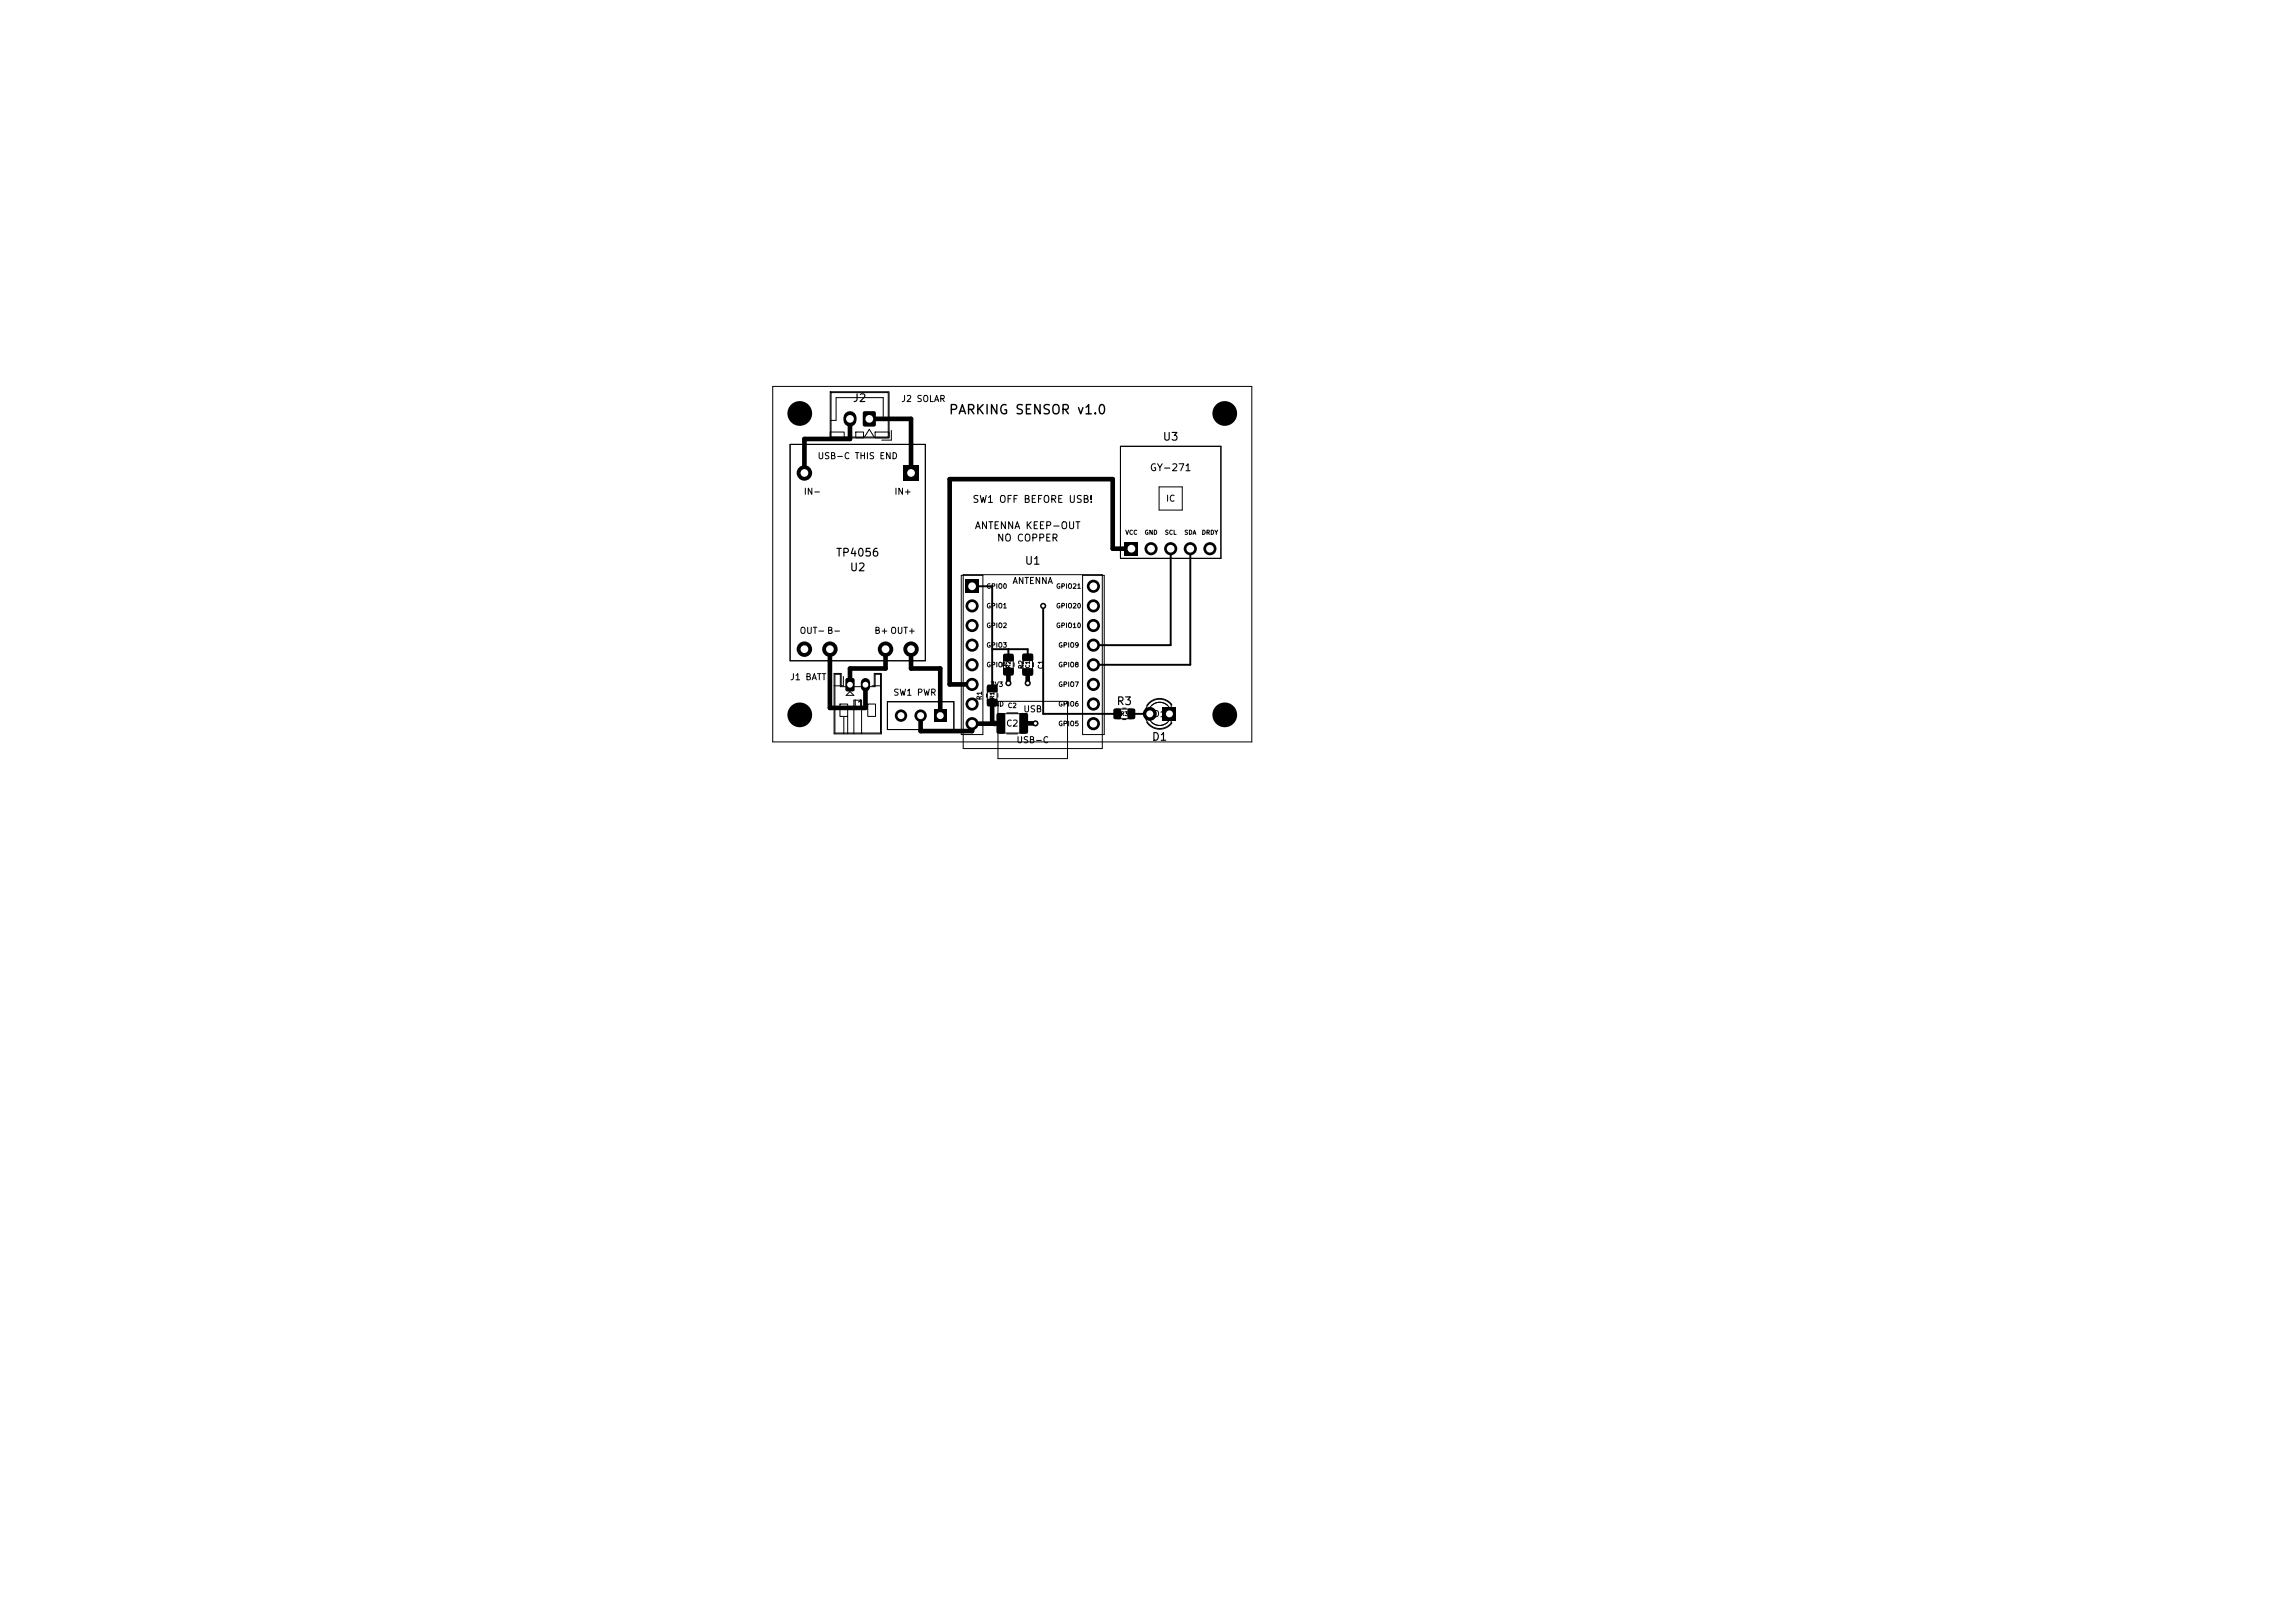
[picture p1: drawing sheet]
<svg xmlns="http://www.w3.org/2000/svg" width="297mm" height="210mm" viewBox="0 0 297 210" stroke-linecap="round" stroke-linejoin="round" font-family="sans-serif">
<defs><g id="words">
<text font-size="1.2" x="122.7" y="53.9">PARKING SENSOR v1.0</text>
<g font-size="1">
<text x="110.3" y="52.3">J2</text>
<text x="150.4" y="57.3">U3</text>
<text x="108.1" y="72.3">TP4056</text>
<text x="109.9" y="74.2">U2</text>
<text x="132.5" y="73.3">U1</text>
<text x="110" y="91.9">J1</text>
<text x="144.4" y="91.5">R3</text>
<text x="149" y="96.1">D1</text>
</g>
<g font-size=".9">
<text x="125.8" y="65.3">SW1 OFF BEFORE USB!</text>
<text x="148.7" y="61.2">GY-271</text>
<text x="126.1" y="68.7">ANTENNA KEEP-OUT</text>
<text x="128.9" y="70.3">NO COPPER</text>
</g>
<g font-size=".8">
<text x="116.6" y="52.2">J2 SOLAR</text>
<text x="105.7" y="59.6">USB-C THIS END</text>
<text x="104" y="64.2">IN-</text>
<text x="115.7" y="64.2">IN+</text>
<text x="150.8" y="65.1">IC</text>
<text x="131" y="75.8">ANTENNA</text>
<text x="103.4" y="82.2">OUT-B-</text>
<text x="113.1" y="82.2">B+OUT+</text>
<text x="102.2" y="88.2">J1 BATT</text>
<text x="115.5" y="90.2">SW1 PWR</text>
<text x="130.1" y="94.2">C2</text>
<text x="132.4" y="92.4">USB</text>
<text x="149.2" y="93">D1</text>
<text x="131.5" y="96.4">USB-C</text>
</g>
<g font-size=".6">
<text x="127.6" y="76.3">GPIO0</text>
<text x="136.6" y="76.3">GPIO21</text>
<text x="127.6" y="78.9">GPIO1</text>
<text x="127.6" y="81.4">GPIO2</text>
<text x="127.6" y="83.9">GPIO3</text>
<text x="136.6" y="78.9">GPIO20</text>
<text x="136.6" y="81.4">GPIO10</text>
<text x="136.9" y="83.9">GPIO9</text>
<text x="127.6" y="86.5">GPIO4</text>
<text x="128.1" y="89">3V3</text>
<text x="132.6" y="86.6" transform="rotate(-90 132.6 86.6)">R2</text>
<text x="135.1" y="86.6" transform="rotate(-90 135.1 86.6)">C1</text>
<text x="136.9" y="86.5">GPIO8</text>
<text x="136.9" y="89">GPIO7</text>
<text x="127.2" y="90.6" transform="rotate(-90 127.2 90.6)">R1</text>
<text x="128" y="91.6">GND</text>
<text x="128.4" y="94.1">5V</text>
<text x="130.4" y="91.8">C2</text>
<text x="136.9" y="91.6">GPIO6</text>
<text x="136.9" y="94.1">GPIO5</text>
</g>
<g font-size=".5">
<text x="145.6" y="69.3">VCC</text>
<text x="148.1" y="69.3">GND</text>
<text x="150.7" y="69.3">SCL</text>
<text x="153.2" y="69.3">SDA</text>
<text x="155.5" y="69.3">DRDY</text>
<text x="130.9" y="86.5" transform="rotate(-90 130.9 86.5)">R2</text>
<text x="133.4" y="86.5" transform="rotate(-90 133.4 86.5)">C1</text>
<text x="128.8" y="90.5" transform="rotate(-90 128.8 90.5)">R1</text>
<text x="145" y="92.7">R3</text>
</g>
</g></defs>
<g fill="#000">
<path d="M111.7 53.3l.2-.1 1.4 .1v.2v1.5v.1l-.2 .1-1.4-.1-.1-.1v-1.5zM116.9 60.2h2v2h-2zM124.9 75h1.7v1.7h-1.7zM145.6 70.2h1.7v1.7h-1.7zM109.5 87.8l.9-.1 .2 .2v1.3l-.2 .3h-.7l-.3-.2v-1.3zM120.9 91.8h1.6v1.6h-1.6zM127.8 90.5l.1-.1h1l.2 .3v.6l-.2 .1h-1l-.2-.2zM127.8 88.6h.1h1l.2 .2v.6l-.2 .2h-1l-.2-.2zM129 92.3h.8l.3 .1v2.3l-.2 .2-.7 .1-.2-.2-.1-2.3zM129.9 84.6h.2h.9l.2 .2v.6l-.3 .2h-.9l-.2-.2zM129.9 86.5l.2-.1h.9l.2 .3v.6l-.3 .1h-.9l-.2-.2zM132 92.3h.8l.2 .1v2.3l-.1 .2-.8 .1-.2-.2v-2.3z"/>
<path d="M132.3 84.6h.2h1.1l.1 .2v.6l-.2 .2-1.1-.1-.1-.2zM132.3 86.5h.2h1.1l.1 .2v.6l-.2 .2-1.1-.1-.1-.2zM144.1 91.7h.7l.3 .1v1l-.2 .3h-.6l-.2-.2v-1zM146 91.7h.7l.2 .1v1l-.1 .3h-.6l-.3-.2v-1zM150.4 91.5h1.8v1.8h-1.8z"/>
<circle cx="104.1" cy="61.2" r="1"/>
<circle cx="125.8" cy="78.4" r=".85"/>
<circle cx="135" cy="78.4" r=".4"/>
<circle cx="141.5" cy="75.9" r=".85"/>
<circle cx="141.5" cy="78.4" r=".85"/>
<circle cx="149" cy="71" r=".85"/>
<circle cx="151.5" cy="71" r=".85"/>
<circle cx="154" cy="71" r=".85"/>
<circle cx="156.6" cy="71" r=".85"/>
<circle cx="104.1" cy="84" r="1"/>
<circle cx="107.4" cy="84" r="1"/>
<circle cx="114.6" cy="84" r="1"/>
<circle cx="116.6" cy="92.6" r=".8"/>
<circle cx="117.9" cy="84" r="1"/>
<circle cx="119.1" cy="92.6" r=".8"/>
<circle cx="125.8" cy="83.5" r=".85"/>
<circle cx="125.8" cy="93.6" r=".85"/>
<circle cx="125.8" cy="88.6" r=".85"/>
<circle cx="125.8" cy="86" r=".85"/>
<circle cx="125.8" cy="91.1" r=".85"/>
<circle cx="125.8" cy="80.9" r=".85"/>
<circle cx="130.5" cy="88.4" r=".4"/>
<circle cx="133" cy="88.4" r=".4"/>
<circle cx="134" cy="93.6" r=".4"/>
<circle cx="141.5" cy="88.6" r=".85"/>
<circle cx="141.5" cy="91.1" r=".85"/>
<circle cx="141.5" cy="93.6" r=".85"/>
<circle cx="141.5" cy="83.5" r=".85"/>
<circle cx="141.5" cy="80.9" r=".85"/>
<circle cx="141.5" cy="86" r=".85"/>
<circle cx="148.8" cy="92.4" r=".9"/>
</g>
<path d="M110 54.1v.3" fill="none" stroke="#000" stroke-width="1.7"/>
<path d="M112 88.3v.6" fill="none" stroke="#000" stroke-width="1.2"/>
<path d="M125.8 75.9h2.6v13.2M135 78.4v14h9.6M151.5 71v12.5h-10M154 71v15h-12.5M128.4 84h4.6v1.1M130.5 84v1.1M146.4 92.4h2.4" fill="none" stroke="#000" stroke-width=".25"/>
<path d="M110 54.2v2.6h-5.9v4.4M112.5 54.2h5.4v7M146.4 71h-2.4v-9h-21.1v26.6h2.9M107.4 84v7.6h4.6v-3M114.6 84v2.5h-4.6v2.1M117.9 84v2.5h3.8v6.1M119.1 92.6v2h6.7v-1h2.6M128.4 90.9v2.7M129.5 93.6h-1.1M130.5 86.9v1.5M132.5 93.6h1.5M133 87v1.4" fill="none" stroke="#000" stroke-width=".6"/>
<g fill="none" stroke="#000" stroke-width=".13">
<path d="M100 50h62v46h-62zM102.3 57.5h17.4v28h-17.4zM107.4 50.7h7.7v6h-7.7zM107.4 55.9h1.8v.7h-1.8zM107.4 54.4h.8v-2.9h6.1v2.9h.8M107.5 50.8h7.4v5.8h-7.4zM110.8 55.9h1v.7h-1zM111.9 56.6l.6-1 .6 1M113.2 55.9h1.9v.7h-1.9zM115.4 55.7v1.3h-1.3M145 57.8h13v14.5h-13zM124.4 74.5h2.8v20.6h-2.8z"/>
<path d="M124.7 74.4h17.9v22.5h-17.9zM140.1 74.5h2.8v20.6h-2.8zM150 63h3v3h-3zM108.1 87.3h.6v1.6h4.5v-1.6h.7v7.6h-5.8zM108.7 91.1h1v1.6h-1zM108.9 88.7v-1.6h-1v7.9h6.2v-7.9h-1v1.6M109.1 87.5v1.2h-1.2M109.2 92.7v2.3M109.5 90l.5-.5 .5 .5zM109.7 92.7v2.3M110.5 95v-4.4h1v4.4M112.3 91.1h1v1.6h-1z"/>
<path d="M112.9 88.7h1.2M114.8 90.8h8.6v3.6h-8.6zM127.7 89.8v.4M127.8 89h1.2v2h-1.2zM129.1 89.8v.4M129.1 90.8h9.1v7.4h-9.1zM129.4 92.4h3.2v2.4h-3.2zM129.8 85.8v.4M129.9 85h1.2v2h-1.2zM130.3 92.2h1.4M130.3 95h1.4M131.2 85.8v.4"/>
<path d="M132.3 85.7v.6M132.4 85h1.2v2h-1.2zM133.7 85.7v.6M144.5 91.7h2v1.3h-2zM145.3 91.6h.4M145.3 93.1h.4M148.4 91.3a1.99 1.99 0 0 1 3.2-.2v.2M148.4 93.4a1.99 1.99 0 0 0 3.2 .2v-.1M148.8 91a1.9 1.9 0 0 1 2.8 .2v2.3a1.9 1.9 0 0 1-2.8 .3 1.9 1.9 0 0 1 0-2.8zM149 91.3a1.5 1.5 0 0 1 2.1 0M149 93.4a1.5 1.5 0 0 0 2.1 0"/>
<circle cx="150.1" cy="92.4" r="1.5"/>
</g>
<g fill="#fff">
<circle cx="135" cy="78.4" r=".2"/>
<circle cx="134" cy="93.6" r=".2"/>
<circle cx="133" cy="88.4" r=".2"/>
<circle cx="130.5" cy="88.4" r=".2"/>
<circle cx="112.5" cy="54.2" r=".5"/>
<circle cx="110" cy="54.2" r=".5"/>
<circle cx="125.8" cy="75.9" r=".5"/>
<circle cx="125.8" cy="78.4" r=".5"/>
<circle cx="125.8" cy="80.9" r=".5"/>
<circle cx="125.8" cy="83.5" r=".5"/>
<circle cx="125.8" cy="86" r=".5"/>
<circle cx="125.8" cy="88.6" r=".5"/>
<circle cx="125.8" cy="91.1" r=".5"/>
<circle cx="125.8" cy="93.6" r=".5"/>
<circle cx="141.5" cy="75.9" r=".5"/>
<circle cx="141.5" cy="78.4" r=".5"/>
<circle cx="141.5" cy="80.9" r=".5"/>
<circle cx="141.5" cy="83.5" r=".5"/>
<circle cx="141.5" cy="86" r=".5"/>
<circle cx="141.5" cy="88.6" r=".5"/>
<circle cx="141.5" cy="91.1" r=".5"/>
<circle cx="141.5" cy="93.6" r=".5"/>
<circle cx="117.9" cy="61.2" r=".5"/>
<circle cx="104.1" cy="61.2" r=".5"/>
<circle cx="114.6" cy="84" r=".5"/>
<circle cx="107.4" cy="84" r=".5"/>
<circle cx="117.9" cy="84" r=".5"/>
<circle cx="104.1" cy="84" r=".5"/>
</g>
<circle cx="158.5" cy="92.5" r="1.6" fill="#000"/>
<g fill="#fff">
<circle cx="110" cy="88.6" r=".38"/>
<circle cx="112" cy="88.6" r=".37"/>
</g>
<g fill="#000">
<circle cx="158.5" cy="53.5" r="1.6"/>
<circle cx="103.5" cy="92.5" r="1.6"/>
</g>
<g fill="#fff">
<circle cx="121.7" cy="92.6" r=".45"/>
<circle cx="119.1" cy="92.6" r=".45"/>
<circle cx="116.6" cy="92.6" r=".45"/>
</g>
<circle cx="103.5" cy="53.5" r="1.6" fill="#000"/>
<g fill="#fff">
<circle cx="146.4" cy="71" r=".5"/>
<circle cx="149" cy="71" r=".5"/>
<circle cx="151.5" cy="71" r=".5"/>
<circle cx="154" cy="71" r=".5"/>
<circle cx="156.6" cy="71" r=".5"/>
<circle cx="151.3" cy="92.4" r=".45"/>
<circle cx="148.8" cy="92.4" r=".45"/>
</g>
<use href="#words"/>
</svg>
